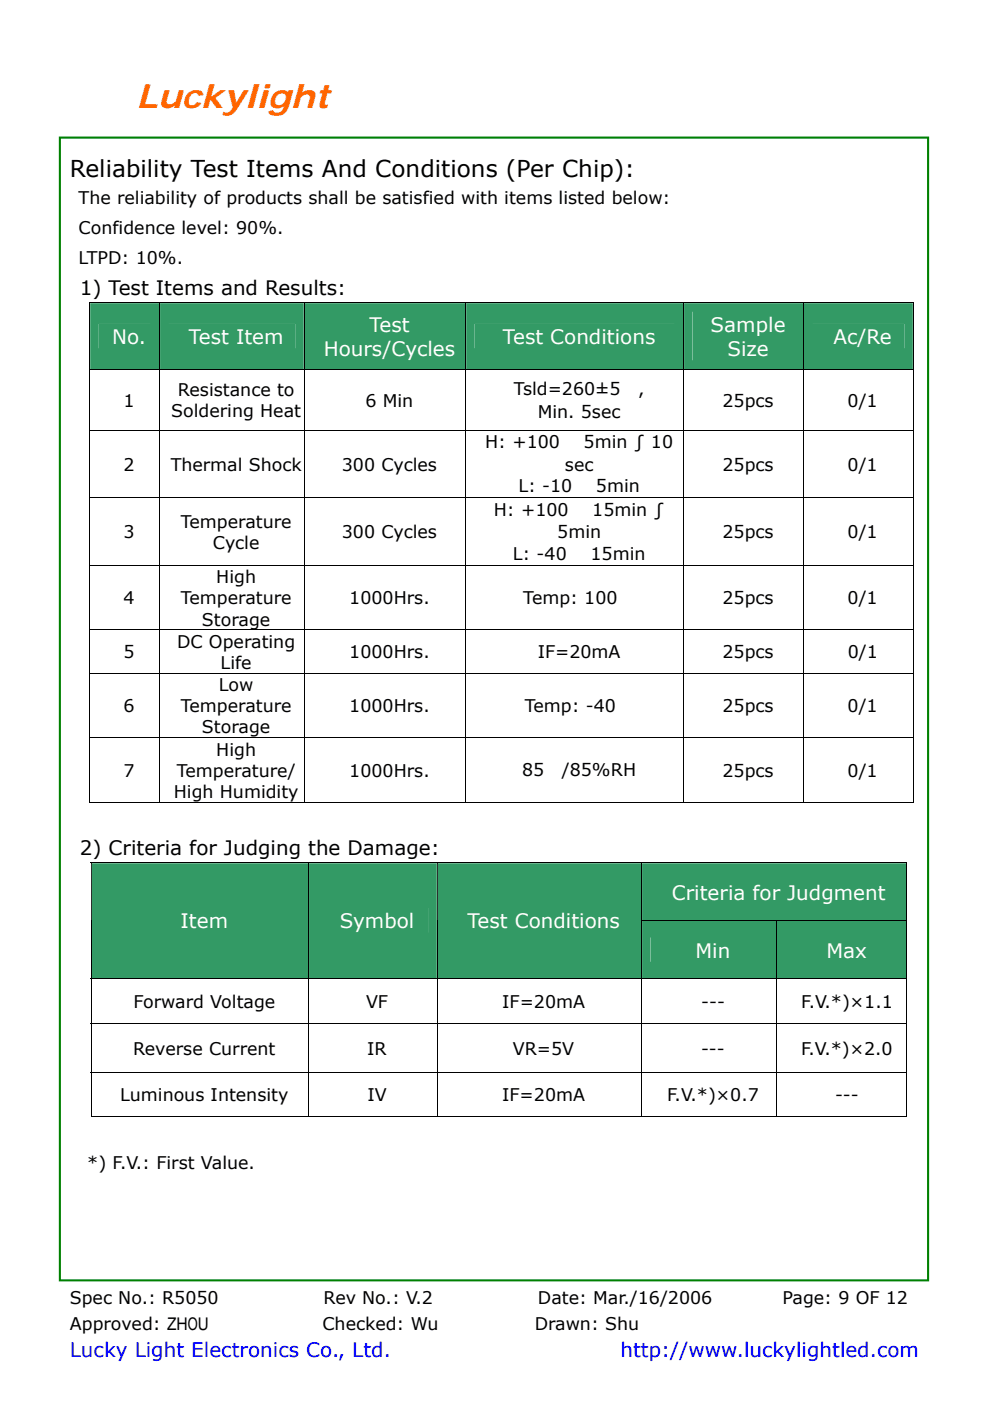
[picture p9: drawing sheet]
<svg xmlns="http://www.w3.org/2000/svg" width="210mm" height="297mm" viewBox="0 0 210 297" stroke-linecap="round" stroke-linejoin="round" font-family="sans-serif">
<defs><g id="words">
<text font-size="7" fill="#ff6500" x="29" y="22.9">Luckylight</text>
<text font-size="4.9" x="14.8" y="37.5">Reliability Test Items And Conditions (Per Chip):</text>
<g font-size="4.2">
<text x="16.9" y="62.6">1) Test Items and Results:</text>
<text x="16.9" y="181.4">2) Criteria for Judging the Damage:</text>
</g>
<g font-size="4.2" fill="#fff">
<text x="78.3" y="70.4">Test</text>
<text x="150.7" y="70.4">Sample</text>
<text x="23.8" y="73">No.</text>
<text x="40" y="73">Test Item</text>
<text x="68.7" y="75.5">Hours/Cycles</text>
<text x="106.7" y="73">Test Conditions</text>
<text x="154.3" y="75.5">Size</text>
<text x="176.8" y="73">Ac/Re</text>
<text x="142.5" y="190.7">Criteria for Judgment</text>
<text x="38.3" y="196.8">Item</text>
<text x="72.1" y="196.8">Symbol</text>
<text x="99.1" y="196.8">Test Conditions</text>
<text x="147.5" y="203.1">Min</text>
<text x="175.3" y="203.1">Max</text>
</g>
<g font-size="4.2" fill="#00f">
<text x="14.8" y="287.7">Lucky Light Electronics Co., Ltd.</text>
<text x="131.6" y="287.7">http://www.luckylightled.com</text>
</g>
<g font-size="3.7">
<text x="16.7" y="43.3">The reliability of products shall be satisfied with items listed below:</text>
<text x="16.7" y="49.7">Confidence level: 90%.</text>
<text x="16.7" y="56">LTPD: 10%.</text>
<text x="37.7" y="84">Resistance to</text>
<text x="109" y="83.8">Tsld=260±5</text>
<text x="135.4" y="83.8">,</text>
<text x="26.2" y="86.2">1</text>
<text x="36.3" y="88.5">Soldering Heat</text>
<text x="77.5" y="86.2">6 Min</text>
<text x="114.1" y="88.7">Min. 5sec</text>
<text x="153.2" y="86.2">25pcs</text>
<text x="179.8" y="86.2">0/1</text>
<text x="102.9" y="95">H: +100</text>
<text x="123.8" y="95">5min ∫ 10</text>
<text x="26.2" y="99.8">2</text>
<text x="36.2" y="99.8">Thermal Shock</text>
<text x="72.5" y="99.8">300 Cycles</text>
<text x="119.8" y="99.8">sec</text>
<text x="153.2" y="99.8">25pcs</text>
<text x="179.8" y="99.8">0/1</text>
<text x="110" y="104.4">L: -10</text>
<text x="126.4" y="104.4">5min</text>
<text x="38.3" y="111.9">Temperature</text>
<text x="104.8" y="109.3">H: +100</text>
<text x="125.6" y="109.3">15min ∫</text>
<text x="26.2" y="114.2">3</text>
<text x="45.1" y="116.4">Cycle</text>
<text x="72.5" y="114.2">300 Cycles</text>
<text x="108.8" y="118.7">L: -40</text>
<text x="118.2" y="114.2">5min</text>
<text x="125.2" y="118.7">15min</text>
<text x="153.2" y="114.2">25pcs</text>
<text x="179.8" y="114.2">0/1</text>
<text x="45.9" y="123.7">High</text>
<text x="26.2" y="128.1">4</text>
<text x="38.3" y="128.1">Temperature</text>
<text x="74.1" y="128.1">1000Hrs.</text>
<text x="111" y="128">Temp: 100</text>
<text x="153.2" y="128.1">25pcs</text>
<text x="179.8" y="128.1">0/1</text>
<text x="37.6" y="137.3">DC Operating</text>
<text x="42.8" y="132.7">Storage</text>
<text x="26.2" y="139.6">5</text>
<text x="46.8" y="141.8">Life</text>
<text x="74.1" y="139.6">1000Hrs.</text>
<text x="114.1" y="139.6">IF=20mA</text>
<text x="153.2" y="139.6">25pcs</text>
<text x="179.8" y="139.6">0/1</text>
<text x="46.4" y="146.5">Low</text>
<text x="26.2" y="151">6</text>
<text x="38.3" y="151">Temperature</text>
<text x="42.8" y="155.5">Storage</text>
<text x="74.1" y="151">1000Hrs.</text>
<text x="111.3" y="150.9">Temp: -40</text>
<text x="153.2" y="151">25pcs</text>
<text x="179.8" y="151">0/1</text>
<text x="45.9" y="160.2">High</text>
<text x="26.2" y="164.7">7</text>
<text x="37.5" y="164.7">Temperature/</text>
<text x="74.1" y="164.7">1000Hrs.</text>
<text x="110.8" y="164.5">85</text>
<text x="119.2" y="164.5">/85%RH</text>
<text x="153.2" y="164.7">25pcs</text>
<text x="179.8" y="164.7">0/1</text>
<text x="36.9" y="169.2">High Humidity</text>
<text x="28.3" y="213.8">Forward Voltage</text>
<text x="77.6" y="213.8">VF</text>
<text x="106.5" y="213.8">IF=20mA</text>
<text x="148.7" y="213.8">---</text>
<text x="169.9" y="213.8">F.V.*)×1.1</text>
<text x="28.2" y="223.7">Reverse Current</text>
<text x="77.9" y="223.7">IR</text>
<text x="108.8" y="223.7">VR=5V</text>
<text x="148.7" y="223.7">---</text>
<text x="169.9" y="223.7">F.V.*)×2.0</text>
<text x="25.5" y="233.5">Luminous Intensity</text>
<text x="77.9" y="233.5">IV</text>
<text x="106.5" y="233.5">IF=20mA</text>
<text x="141.5" y="233.5">F.V.*)×0.7</text>
<text x="177.1" y="233.5">---</text>
<text x="18.5" y="247.8">*) F.V.: First Value.</text>
<text x="14.8" y="276.4">Spec No.: R5050</text>
<text x="68.6" y="276.4">Rev No.: V.2</text>
<text x="114.1" y="276.4">Date: Mar./16/2006</text>
<text x="165.9" y="276.4">Page: 9 OF 12</text>
<text x="14.8" y="282.1">Approved: ZHOU</text>
<text x="68.4" y="282.1">Checked: Wu</text>
<text x="113.4" y="282.1">Drawn: Shu</text>
</g>
</g></defs>
<path d="M12.7 29.2h184.1v242.3h-184.1z" fill="none" stroke="#008000" stroke-width=".44"/>
<g fill="#339a65">
<path d="M19.1 64.3h14.7v14h-14.7z"/>
<path d="M21 68.7h11v5.1h-11z"/>
<path d="M34 64.3h30.4v14h-30.4z"/>
<path d="M35.8 68.7h26.8v5.1h-26.8z"/>
<path d="M64.6 64.3h34.1v14h-34.1z"/>
<path d="M66.4 66.1h30.5v5.1h-30.5z"/>
<path d="M66.4 71.2h30.5v5.2h-30.5z"/>
<path d="M98.9 64.3h46v14h-46z"/>
<path d="M100.7 68.7h42.4v5.1h-42.4z"/>
<path d="M145.1 64.3h25.2v14h-25.2z"/>
<path d="M146.9 66.1h21.6v5.1h-21.6z"/>
<path d="M146.9 71.2h21.6v5.2h-21.6z"/>
<path d="M170.5 64.3h23.1v14h-23.1z"/>
<path d="M172.3 68.7h19.5v5.1h-19.5z"/>
</g>
<path d="M19 64.1h.1v.2h-.1zM193.6 64.1h.2v.2h-.2zM193.6 170h.2v.1h-.2z" fill="#000"/>
<g fill="none" stroke="#000" stroke-width=".21">
<path d="M19 64.2h174.8M19 78.3h174.8M19 64.3v14M19 78.4v12.7M33.9 64.3v14M33.9 78.4v12.7M64.5 64.3v14M64.5 78.4v12.7M98.8 64.3v14M98.8 78.4v12.7M145 64.3v14M145 78.4v12.7"/>
<path d="M170.4 64.3v14M170.4 78.4v12.7M193.7 64.3v14M193.7 78.4v12.7M19 91.2h174.8M19 91.3v14.2M33.9 91.3v14.2M64.5 91.3v14.2M98.8 91.3v14.2M145 91.3v14.2M170.4 91.3v14.2M193.7 91.3v14.2"/>
<path d="M19 105.5h174.8M19 119.8h174.8M19 105.6v14.2M19 119.9v13.5M33.9 105.6v14.2M33.9 119.9v13.5M64.5 105.6v14.2M64.5 119.9v13.5M98.8 105.6v14.2M98.8 119.9v13.5M145 105.6v14.2M145 119.9v13.5"/>
<path d="M170.4 105.6v14.2M170.4 119.9v13.5M193.7 105.6v14.2M193.7 119.9v13.5M19 133.5h174.8M19 133.6v9M33.9 133.6v9M64.5 133.6v9M98.8 133.6v9M145 133.6v9M170.4 133.6v9M193.7 133.6v9"/>
<path d="M19 142.7h174.8M19 156.4h174.8M19 142.8v13.5M19 156.5v13.6M33.9 142.8v13.5M33.9 156.5v13.6M64.5 142.8v13.5M64.5 156.5v13.6M98.8 142.8v13.5M98.8 156.5v13.6M145 142.8v13.5M145 156.5v13.6"/>
<path d="M170.4 142.8v13.5M170.4 156.5v13.6M193.7 142.8v13.5M193.7 156.5v13.6M19 170.1h14.8M34 170.1h30.4M64.6 170.1h34.1M98.9 170.1h46M145.1 170.1h25.2M170.5 170.1h23.1"/>
</g>
<g fill="#339a65">
<path d="M136.2 183h56v12.1h-56z"/>
<path d="M138 186.5h52.4v5.1h-52.4z"/>
</g>
<path d="M19.3 182.8h.1v.2h-.1zM192.2 182.8h.2v.2h-.2z" fill="#000"/>
<path d="M19.3 182.9h173.1M19.3 183v12.1M65.5 183v12.1M92.7 183v12.1M136.1 183v12.1M192.3 183v12.1" fill="none" stroke="#000" stroke-width=".21"/>
<g fill="#339a65">
<path d="M19.4 183h46v24.5h-46z"/>
<path d="M21.3 192.6h42.3v5.1h-42.3z"/>
<path d="M65.6 183h27v24.5h-27z"/>
<path d="M67.4 192.6h23.4v5.1h-23.4z"/>
<path d="M92.8 183h43.2v24.5h-43.2z"/>
<path d="M94.6 192.6h39.6v5.1h-39.6z"/>
<path d="M136.2 195.3h28.4v12.2h-28.4z"/>
<path d="M138 198.8h24.8v5.1h-24.8z"/>
<path d="M164.8 195.3h27.4v12.2h-27.4z"/>
<path d="M166.6 198.8h23.8v5.1h-23.8z"/>
</g>
<path d="M19.3 195.1h.1v.2h-.1zM65.4 195.1h.2v.2h-.2zM92.6 195.1h.2v.2h-.2zM192.2 236.6h.2v.2h-.2z" fill="#000"/>
<g fill="none" stroke="#000" stroke-width=".21">
<path d="M19.3 195.3v12.2M65.5 195.3v12.2M92.7 195.3v12.2M136 195.2h56.4M136.1 195.3v12.2M164.7 195.3v12.2M192.3 195.3v12.2M19.3 207.5h173.1M19.3 217.1h173.1M19.3 207.6v9.4M19.3 217.2v10M65.5 207.6v9.4"/>
<path d="M65.5 217.2v10M92.7 207.6v9.4M92.7 217.2v10M136.1 207.6v9.4M136.1 217.2v10M164.7 207.6v9.4M164.7 217.2v10M192.3 207.6v9.4M192.3 217.2v10M19.3 227.3h173.1M19.3 236.7h46.1M19.3 227.4v9.4"/>
<path d="M65.5 227.4v9.4M65.6 236.7h27M92.7 227.4v9.4M92.8 236.7h43.2M136.1 227.4v9.4M136.2 236.7h28.4M164.7 227.4v9.4M164.8 236.7h27.4M192.3 227.4v9.4"/>
</g>
<use href="#words"/>
</svg>
